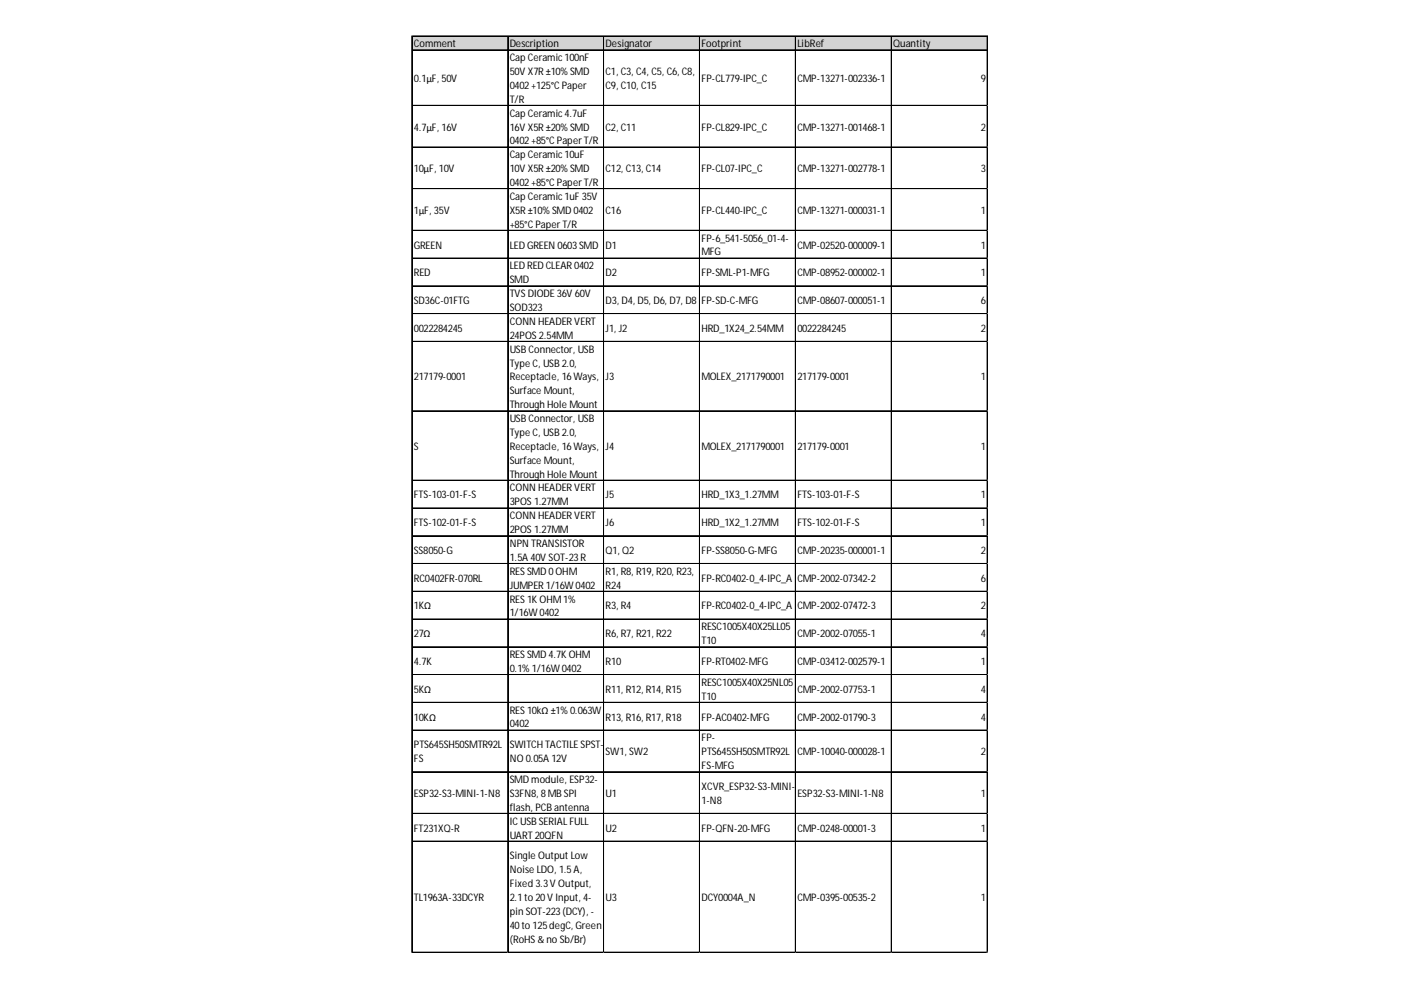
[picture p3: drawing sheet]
<svg xmlns="http://www.w3.org/2000/svg" width="297mm" height="210mm" viewBox="0 0 297 210" stroke-linecap="round" stroke-linejoin="round" font-family="sans-serif">
<defs><g id="words">
<g font-size="2.2">
<text x="87.7" y="10">Comment</text>
<text x="108.1" y="10">Description</text>
<text x="128.4" y="10">Designator</text>
<text x="148.7" y="10">Footprint</text>
<text x="169.1" y="10">LibRef</text>
<text x="189.4" y="10">Quantity</text>
<text x="87.7" y="17.4">0.1µF, 50V</text>
<text x="108.1" y="13">Cap Ceramic100nF</text>
<text x="108.1" y="15.9">50V X7R±10%SMD</text>
<text x="128.4" y="15.9">C1, C3, C4, C5, C6, C8,</text>
<text x="148.7" y="17.4">FP-CL779-IPC_C</text>
<text x="169.1" y="17.4">CMP-13271-002336-1</text>
<text x="208" y="17.4">9</text>
<text x="108.1" y="18.8">0402+125°CPaper</text>
<text x="108.1" y="21.8">T/R</text>
<text x="128.4" y="18.8">C9, C10, C15</text>
<text x="87.7" y="27.7">4.7µF, 16V</text>
<text x="108.1" y="24.7">Cap Ceramic4.7uF</text>
<text x="108.1" y="27.7">16V X5R±20%SMD</text>
<text x="128.4" y="27.7">C2, C11</text>
<text x="148.7" y="27.7">FP-CL829-IPC_C</text>
<text x="169.1" y="27.7">CMP-13271-001468-1</text>
<text x="208" y="27.7">2</text>
<text x="108.1" y="30.6">0402+85°CPaperT/R</text>
<text x="108.1" y="33.6">Cap Ceramic10uF</text>
<text x="87.7" y="36.5">10µF, 10V</text>
<text x="108.1" y="36.5">10V X5R±20%SMD</text>
<text x="108.1" y="39.4">0402+85°CPaperT/R</text>
<text x="128.4" y="36.5">C12, C13, C14</text>
<text x="148.7" y="36.5">FP-CL07-IPC_C</text>
<text x="169.1" y="36.5">CMP-13271-002778-1</text>
<text x="208" y="36.5">3</text>
<text x="87.7" y="45.3">1µF, 35V</text>
<text x="108.1" y="42.4">Cap Ceramic1uF 35V</text>
<text x="108.1" y="45.3">X5R±10%SMD 0402</text>
<text x="128.4" y="45.3">C16</text>
<text x="148.7" y="45.3">FP-CL440-IPC_C</text>
<text x="169.1" y="45.3">CMP-13271-000031-1</text>
<text x="208" y="45.3">1</text>
<text x="87.7" y="52.7">GREEN</text>
<text x="108.1" y="48.3">+85°CPaperT/R</text>
<text x="108.1" y="52.7">LED GREEN 0603SMD</text>
<text x="128.4" y="52.7">D1</text>
<text x="148.7" y="51.2">FP-6_541-5056_01-4-</text>
<text x="169.1" y="52.7">CMP-02520-000009-1</text>
<text x="208" y="52.7">1</text>
<text x="87.7" y="58.6">RED</text>
<text x="108.1" y="57.1">LED RED CLEAR0402</text>
<text x="128.4" y="58.6">D2</text>
<text x="148.7" y="54.2">MFG</text>
<text x="148.7" y="58.6">FP-SML-P1-MFG</text>
<text x="169.1" y="58.6">CMP-08952-000002-1</text>
<text x="208" y="58.6">1</text>
<text x="87.7" y="64.5">SD36C-01FTG</text>
<text x="108.1" y="60">SMD</text>
<text x="108.1" y="63">TVSDIODE36V 60V</text>
<text x="108.1" y="65.9">SOD323</text>
<text x="128.4" y="64.5">D3, D4, D5, D6, D7, D8</text>
<text x="148.7" y="64.5">FP-SD-C-MFG</text>
<text x="169.1" y="64.5">CMP-08607-000051-1</text>
<text x="208" y="64.5">6</text>
<text x="87.7" y="70.4">0022284245</text>
<text x="108.1" y="68.9">CONN HEADERVERT</text>
<text x="108.1" y="71.8">24POS2.54MM</text>
<text x="128.4" y="70.4">J1, J2</text>
<text x="148.7" y="70.4">HRD_1X24_2.54MM</text>
<text x="169.1" y="70.4">0022284245</text>
<text x="208" y="70.4">2</text>
<text x="108.1" y="74.8">USBConnector, USB</text>
<text x="108.1" y="77.7">Type C, USB2.0,</text>
<text x="87.7" y="80.7">217179-0001</text>
<text x="108.1" y="80.7">Receptacle, 16Ways,</text>
<text x="108.1" y="83.6">Surface Mount,</text>
<text x="128.4" y="80.7">J3</text>
<text x="148.7" y="80.7">MOLEX_2171790001</text>
<text x="169.1" y="80.7">217179-0001</text>
<text x="208" y="80.7">1</text>
<text x="108.1" y="86.5">Through Hole Mount</text>
<text x="108.1" y="89.5">USBConnector, USB</text>
<text x="87.7" y="95.4">S</text>
<text x="108.1" y="92.4">Type C, USB2.0,</text>
<text x="108.1" y="95.4">Receptacle, 16Ways,</text>
<text x="128.4" y="95.4">J4</text>
<text x="148.7" y="95.4">MOLEX_2171790001</text>
<text x="169.1" y="95.4">217179-0001</text>
<text x="208" y="95.4">1</text>
<text x="108.1" y="98.3">Surface Mount,</text>
<text x="108.1" y="101.3">Through Hole Mount</text>
<text x="87.7" y="105.7">FTS-103-01-F-S</text>
<text x="108.1" y="104.2">CONN HEADERVERT</text>
<text x="108.1" y="107.1">3POS1.27MM</text>
<text x="128.4" y="105.7">J5</text>
<text x="148.7" y="105.7">HRD_1X3_1.27MM</text>
<text x="169.1" y="105.7">FTS-103-01-F-S</text>
<text x="208" y="105.7">1</text>
<text x="87.7" y="111.6">FTS-102-01-F-S</text>
<text x="108.1" y="110.1">CONN HEADERVERT</text>
<text x="108.1" y="113">2POS1.27MM</text>
<text x="128.4" y="111.6">J6</text>
<text x="148.7" y="111.6">HRD_1X2_1.27MM</text>
<text x="169.1" y="111.6">FTS-102-01-F-S</text>
<text x="208" y="111.6">1</text>
<text x="87.7" y="117.4">SS8050-G</text>
<text x="108.1" y="116">NPN TRANSISTOR</text>
<text x="108.1" y="118.9">1.5A 40V SOT-23R</text>
<text x="128.4" y="117.4">Q1, Q2</text>
<text x="148.7" y="117.4">FP-SS8050-G-MFG</text>
<text x="169.1" y="117.4">CMP-20235-000001-1</text>
<text x="208" y="117.4">2</text>
<text x="87.7" y="123.3">RC0402FR-070RL</text>
<text x="108.1" y="121.9">RESSMD 0OHM</text>
<text x="108.1" y="124.8">JUMPER1/16W0402</text>
<text x="128.4" y="121.9">R1, R8, R19, R20, R23,</text>
<text x="128.4" y="124.8">R24</text>
<text x="148.7" y="123.3">FP-RC0402-0_4-IPC_A</text>
<text x="169.1" y="123.3">CMP-2002-07342-2</text>
<text x="208" y="123.3">6</text>
<text x="87.7" y="129.2">1KΩ</text>
<text x="108.1" y="127.7">RES1KOHM1%</text>
<text x="108.1" y="130.7">1/16W0402</text>
<text x="128.4" y="129.2">R3, R4</text>
<text x="148.7" y="129.2">FP-RC0402-0_4-IPC_A</text>
<text x="169.1" y="129.2">CMP-2002-07472-3</text>
<text x="208" y="129.2">2</text>
<text x="87.7" y="135.1">27Ω</text>
<text x="128.4" y="135.1">R6, R7, R21, R22</text>
<text x="148.7" y="133.6">RESC1005X40X25LL05</text>
<text x="148.7" y="136.6">T10</text>
<text x="169.1" y="135.1">CMP-2002-07055-1</text>
<text x="208" y="135.1">4</text>
<text x="87.7" y="141">4.7K</text>
<text x="108.1" y="139.5">RESSMD 4.7KOHM</text>
<text x="108.1" y="142.5">0.1%1/16W0402</text>
<text x="128.4" y="141">R10</text>
<text x="148.7" y="141">FP-RT0402-MFG</text>
<text x="169.1" y="141">CMP-03412-002579-1</text>
<text x="208" y="141">1</text>
<text x="87.7" y="146.9">5KΩ</text>
<text x="128.4" y="146.9">R11, R12, R14, R15</text>
<text x="148.7" y="145.4">RESC1005X40X25NL05</text>
<text x="148.7" y="148.4">T10</text>
<text x="169.1" y="146.9">CMP-2002-07753-1</text>
<text x="208" y="146.9">4</text>
<text x="87.7" y="152.8">10KΩ</text>
<text x="108.1" y="151.3">RES10kΩ ±1%0.063W</text>
<text x="108.1" y="154.2">0402</text>
<text x="128.4" y="152.8">R13, R16, R17, R18</text>
<text x="148.7" y="152.8">FP-AC0402-MFG</text>
<text x="169.1" y="152.8">CMP-2002-01790-3</text>
<text x="208" y="152.8">4</text>
<text x="87.7" y="158.7">PTS645SH50SMTR92L</text>
<text x="87.7" y="161.6">FS</text>
<text x="108.1" y="158.7">SWITCH TACTILESPST-</text>
<text x="108.1" y="161.6">NO 0.05A 12V</text>
<text x="128.4" y="160.1">SW1, SW2</text>
<text x="148.7" y="157.2">FP-</text>
<text x="148.7" y="160.1">PTS645SH50SMTR92L</text>
<text x="169.1" y="160.1">CMP-10040-000028-1</text>
<text x="208" y="160.1">2</text>
<text x="108.1" y="166">SMD module, ESP32-</text>
<text x="148.7" y="163.1">FS-MFG</text>
<text x="148.7" y="167.5">XCVR_ESP32-S3-MINI-</text>
<text x="87.7" y="169">ESP32-S3-MINI-1-N8</text>
<text x="108.1" y="169">S3FN8, 8MBSPI</text>
<text x="108.1" y="171.9">flash, PCBantenna</text>
<text x="128.4" y="169">U1</text>
<text x="148.7" y="170.4">1-N8</text>
<text x="169.1" y="169">ESP32-S3-MINI-1-N8</text>
<text x="208" y="169">1</text>
<text x="87.7" y="176.3">FT231XQ-R</text>
<text x="108.1" y="174.8">ICUSBSERIALFULL</text>
<text x="108.1" y="177.8">UART20QFN</text>
<text x="128.4" y="176.3">U2</text>
<text x="148.7" y="176.3">FP-QFN-20-MFG</text>
<text x="169.1" y="176.3">CMP-0248-00001-3</text>
<text x="208" y="176.3">1</text>
<text x="108.1" y="182.2">Single Output Low</text>
<text x="108.1" y="185.1">Noise LDO, 1.5A,</text>
<text x="87.7" y="191">TL1963A-33DCYR</text>
<text x="108.1" y="188.1">Fixed 3.3V Output,</text>
<text x="108.1" y="191">2.1to 20V Input, 4-</text>
<text x="128.4" y="191">U3</text>
<text x="148.7" y="191">DCY0004A_N</text>
<text x="169.1" y="191">CMP-0395-00535-2</text>
<text x="208" y="191">1</text>
<text x="108.1" y="194">pin SOT-223(DCY), -</text>
<text x="108.1" y="196.9">40to 125degC, Green</text>
<text x="108.1" y="199.9">(RoHS&amp; no Sb/Br)</text>
</g>
</g></defs>
<path d="M87.4 7.7h122.1v3h-122.1z" fill="#d3d3d3"/>
<g fill="none" stroke="#000" stroke-width=".21">
<path d="M87.3 7.6v194.4M87.4 7.6v194.4M87.5 7.6h121.9M87.5 7.7h121.9M87.5 10.6h121.9M107.6 7.8v194.2M107.7 7.8v194.2M128 7.8v194.2M148.3 7.8v194.2M148.4 7.8v194.2M168.6 7.8v194.2M168.7 7.8v194.2"/>
<path d="M189 7.8v194.2M209.3 7.8v194.2M209.4 7.8v194.2M87.5 22.3h121.9M87.5 22.4h121.9M87.5 31.2h121.9M87.5 40h121.9M87.5 40.1h121.9M87.5 48.8h121.9M87.5 48.9h121.9M87.5 54.7h121.9M87.5 54.8h121.9"/>
<path d="M87.5 60.6h121.9M87.5 60.7h121.9M87.5 66.5h121.9M87.5 66.6h121.9M87.5 72.4h121.9M87.5 87.1h121.9M87.5 87.2h121.9M87.5 101.8h121.9M87.5 101.9h121.9M87.5 107.7h121.9M87.5 107.8h121.9M87.5 113.6h121.9"/>
<path d="M87.5 113.7h121.9M87.5 119.5h121.9M87.5 125.4h121.9M87.5 131.2h121.9M87.5 131.3h121.9M87.5 137.1h121.9M87.5 137.2h121.9M87.5 143h121.9M87.5 143.1h121.9M87.5 148.9h121.9M87.5 149h121.9M87.5 154.8h121.9"/>
<path d="M87.5 154.9h121.9M87.5 163.6h121.9M87.5 163.7h121.9M87.5 172.4h121.9M87.5 172.5h121.9M87.5 178.3h121.9M87.5 178.4h121.9M87.5 201.9h121.9M87.5 202h121.9"/>
</g>
<path d="M87.3 202h.1" fill="none" stroke="#d4d4d4" stroke-width=".21"/>
<path d="M87.3 202h.2z" fill="#d4d4d4"/>
<path d="M107.6 202h.1" fill="none" stroke="#d4d4d4" stroke-width=".21"/>
<path d="M107.6 202h.2z" fill="#d4d4d4"/>
<path d="M128 202h.1" fill="none" stroke="#d4d4d4" stroke-width=".21"/>
<path d="M128 202h.1z" fill="#d4d4d4"/>
<path d="M148.3 202h.1" fill="none" stroke="#d4d4d4" stroke-width=".21"/>
<path d="M148.3 202h.1z" fill="#d4d4d4"/>
<path d="M168.6 202h.1" fill="none" stroke="#d4d4d4" stroke-width=".21"/>
<path d="M168.6 202h.2z" fill="#d4d4d4"/>
<path d="M189 202h.1" fill="none" stroke="#d4d4d4" stroke-width=".21"/>
<path d="M189 202h.1z" fill="#d4d4d4"/>
<path d="M209.3 202h.1" fill="none" stroke="#d4d4d4" stroke-width=".21"/>
<path d="M209.3 202h.1z" fill="#d4d4d4"/>
<path d="M209.4 22.3h.1" fill="none" stroke="#d4d4d4" stroke-width=".21"/>
<path d="M209.4 22.3l.1 .2z" fill="#d4d4d4"/>
<path d="M209.4 31.2h.1" fill="none" stroke="#d4d4d4" stroke-width=".21"/>
<path d="M209.4 31.2l.1 .1z" fill="#d4d4d4"/>
<path d="M209.4 40h.1" fill="none" stroke="#d4d4d4" stroke-width=".21"/>
<path d="M209.4 40l.1 .1z" fill="#d4d4d4"/>
<path d="M209.4 48.8h.1" fill="none" stroke="#d4d4d4" stroke-width=".21"/>
<path d="M209.4 48.8l.1 .2z" fill="#d4d4d4"/>
<path d="M209.4 54.7h.1" fill="none" stroke="#d4d4d4" stroke-width=".21"/>
<path d="M209.4 54.7l.1 .2z" fill="#d4d4d4"/>
<path d="M209.4 60.6h.1" fill="none" stroke="#d4d4d4" stroke-width=".21"/>
<path d="M209.4 60.6l.1 .1z" fill="#d4d4d4"/>
<path d="M209.4 66.5h.1" fill="none" stroke="#d4d4d4" stroke-width=".21"/>
<path d="M209.4 66.5l.1 .1z" fill="#d4d4d4"/>
<path d="M209.4 72.4h.1" fill="none" stroke="#d4d4d4" stroke-width=".21"/>
<path d="M209.4 72.4l.1 .1z" fill="#d4d4d4"/>
<path d="M209.4 87.1h.1" fill="none" stroke="#d4d4d4" stroke-width=".21"/>
<path d="M209.4 87.1l.1 .1z" fill="#d4d4d4"/>
<path d="M209.4 101.8h.1" fill="none" stroke="#d4d4d4" stroke-width=".21"/>
<path d="M209.4 101.8l.1 .2z" fill="#d4d4d4"/>
<path d="M209.4 107.7h.1" fill="none" stroke="#d4d4d4" stroke-width=".21"/>
<path d="M209.4 107.7l.1 .1z" fill="#d4d4d4"/>
<path d="M209.4 113.6h.1" fill="none" stroke="#d4d4d4" stroke-width=".21"/>
<path d="M209.4 113.6l.1 .1z" fill="#d4d4d4"/>
<path d="M209.4 119.5h.1" fill="none" stroke="#d4d4d4" stroke-width=".21"/>
<path d="M209.4 119.5l.1 .1z" fill="#d4d4d4"/>
<path d="M209.4 125.4h.1" fill="none" stroke="#d4d4d4" stroke-width=".21"/>
<path d="M209.4 125.4l.1 .1z" fill="#d4d4d4"/>
<path d="M209.4 131.2h.1" fill="none" stroke="#d4d4d4" stroke-width=".21"/>
<path d="M209.4 131.2l.1 .2z" fill="#d4d4d4"/>
<path d="M209.4 137.1h.1" fill="none" stroke="#d4d4d4" stroke-width=".21"/>
<path d="M209.4 137.1l.1 .2z" fill="#d4d4d4"/>
<path d="M209.4 143h.1" fill="none" stroke="#d4d4d4" stroke-width=".21"/>
<path d="M209.4 143l.1 .2z" fill="#d4d4d4"/>
<path d="M209.4 148.9h.1" fill="none" stroke="#d4d4d4" stroke-width=".21"/>
<path d="M209.4 148.9l.1 .1z" fill="#d4d4d4"/>
<path d="M209.4 154.8h.1" fill="none" stroke="#d4d4d4" stroke-width=".21"/>
<path d="M209.4 154.8l.1 .1z" fill="#d4d4d4"/>
<path d="M209.4 163.6h.1" fill="none" stroke="#d4d4d4" stroke-width=".21"/>
<path d="M209.4 163.6l.1 .2z" fill="#d4d4d4"/>
<path d="M209.4 172.4h.1" fill="none" stroke="#d4d4d4" stroke-width=".21"/>
<path d="M209.4 172.4l.1 .2z" fill="#d4d4d4"/>
<path d="M209.4 178.3h.1" fill="none" stroke="#d4d4d4" stroke-width=".21"/>
<path d="M209.4 178.3l.1 .2z" fill="#d4d4d4"/>
<path d="M209.4 201.9h.1" fill="none" stroke="#d4d4d4" stroke-width=".21"/>
<path d="M209.4 201.9l.1 .1z" fill="#d4d4d4"/>
<use href="#words"/>
</svg>
